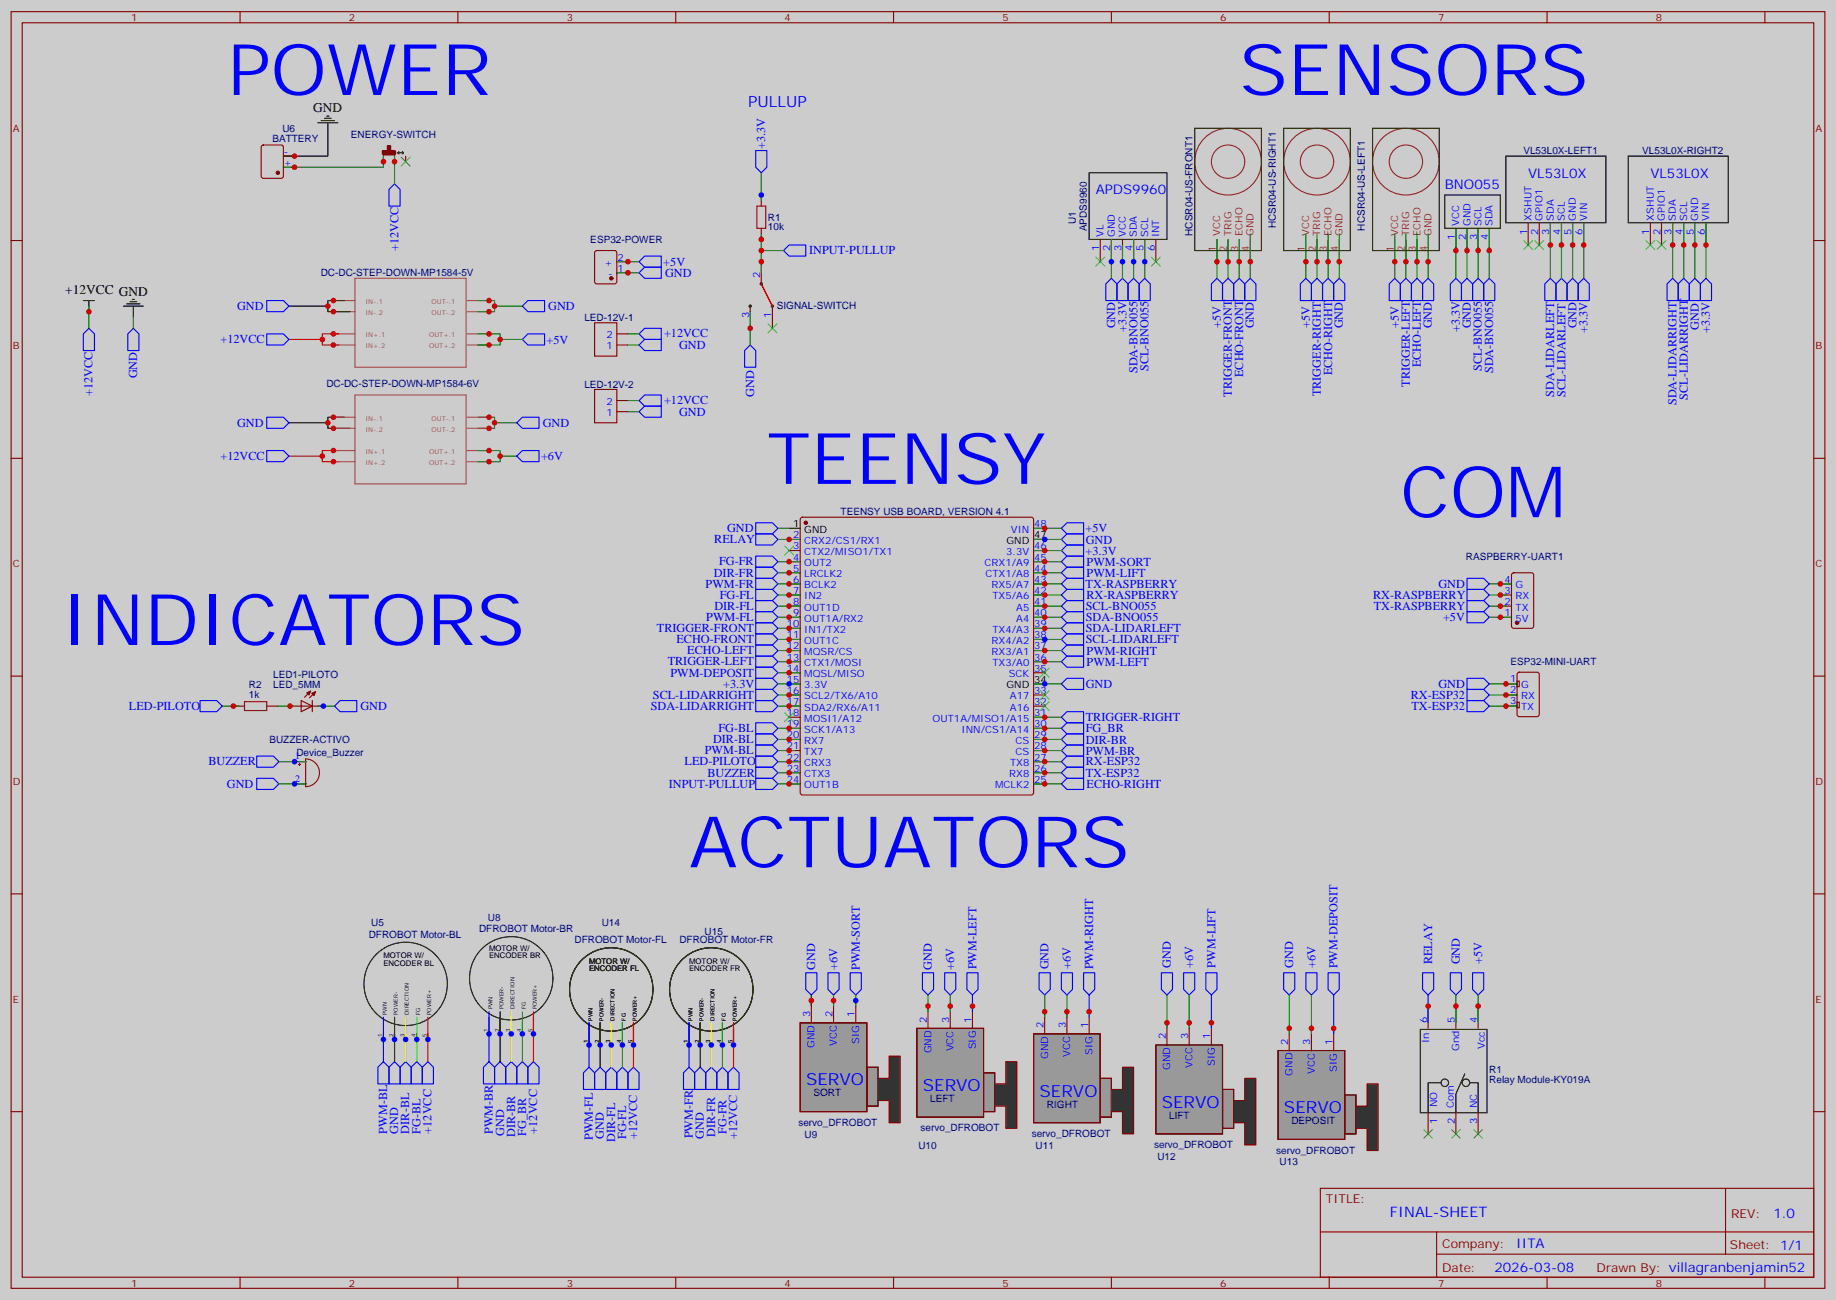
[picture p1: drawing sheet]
<svg xmlns="http://www.w3.org/2000/svg" width="583mm" height="413mm" viewBox="0 0 583 413" stroke-linecap="round" stroke-linejoin="round" font-family="sans-serif">
<defs><g id="words">
<g font-size="22.6" fill="#00f">
<text x="72.3" y="30.2">POWER</text>
<text x="393.3" y="30.2">SENSORS</text>
<text x="243.4" y="153.6">TEENSY</text>
<text x="444.5" y="164.2">COM</text>
<text x="19.4" y="204.8">INDICATORS</text>
<text x="218.7" y="275.3">ACTUATORS</text>
</g>
<g font-size="5.3" fill="#00f">
<text x="255.9" y="344.6">SERVO</text>
<text x="292.9" y="346.4">SERVO</text>
<text x="329.9" y="348.1">SERVO</text>
<text x="368.8" y="351.7">SERVO</text>
<text x="407.6" y="353.4">SERVO</text>
</g>
<text font-size="4.9" fill="#00f" x="237.4" y="34">PULLUP</text>
<text font-size="4.6" fill="#00f" x="441.2" y="386.3">FINAL-SHEET</text>
<g font-size="4.2">
<text x="99.4" y="35.6">GND</text>
<text x="20.7" y="93.3">+12VCC GND</text>
</g>
<g font-size="4.2" fill="#00f">
<text x="485.1" y="56.6">VL53L0X</text>
<text x="523.9" y="56.6">VL53L0X</text>
<text x="347.8" y="61.4">APDS9960</text>
<text x="458.6" y="60.1">BNO055</text>
<text x="562.9" y="386.6">1.0</text>
<text x="481.3" y="396.1">IITA</text>
<text x="474.4" y="403.9">2026-03-08</text>
</g>
<g font-size="3.9" fill="#00f">
<text x="242.9" y="47.4" transform="rotate(-90 242.9 47.4)">+3.3V</text>
<text x="126.5" y="79.8" transform="rotate(-90 126.5 79.8)">+12VCC</text>
<text x="256.8" y="80.7">INPUT-PULLUP</text>
<text x="210.6" y="84.4">+5V</text>
<text x="211.1" y="87.8">GND</text>
<text x="75.3" y="98.4">GND</text>
<text x="174" y="98.4">GND</text>
<text x="210.8" y="107.1">+12VCC</text>
<text x="354" y="104.3" transform="rotate(-90 354 104.3)">GND</text>
<text x="357.6" y="105.5" transform="rotate(-90 357.6 105.5)">+3.3V</text>
<text x="387.5" y="104.1" transform="rotate(-90 387.5 104.1)">+5V</text>
<text x="398" y="104.3" transform="rotate(-90 398 104.3)">GND</text>
<text x="415.7" y="104.1" transform="rotate(-90 415.7 104.1)">+5V</text>
<text x="426.3" y="104.3" transform="rotate(-90 426.3 104.3)">GND</text>
<text x="444" y="104.1" transform="rotate(-90 444 104.1)">+5V</text>
<text x="454.5" y="104.3" transform="rotate(-90 454.5 104.3)">GND</text>
<text x="463.4" y="105.5" transform="rotate(-90 463.4 105.5)">+3.3V</text>
<text x="466.9" y="104.3" transform="rotate(-90 466.9 104.3)">GND</text>
<text x="500.4" y="104.3" transform="rotate(-90 500.4 104.3)">GND</text>
<text x="503.9" y="105.7" transform="rotate(-90 503.9 105.7)">+3.3V</text>
<text x="539.2" y="104.8" transform="rotate(-90 539.2 104.8)">GND</text>
<text x="542.7" y="105.7" transform="rotate(-90 542.7 105.7)">+3.3V</text>
<text x="70" y="109">+12VCC</text>
<text x="173.5" y="109.1">+5V</text>
<text x="215.5" y="110.9">GND</text>
<text x="361" y="118.5" transform="rotate(-90 361 118.5)">SDA-BNO055</text>
<text x="364.6" y="117.9" transform="rotate(-90 364.6 117.9)">SCL-BNO055</text>
<text x="394.7" y="119.7" transform="rotate(-90 394.7 119.7)">ECHO-FRONT</text>
<text x="422.8" y="119.1" transform="rotate(-90 422.8 119.1)">ECHO-RIGHT</text>
<text x="451" y="116.6" transform="rotate(-90 451 116.6)">ECHO-LEFT</text>
<text x="470.4" y="117.9" transform="rotate(-90 470.4 117.9)">SCL-BNO055</text>
<text x="473.9" y="118.5" transform="rotate(-90 473.9 118.5)">SDA-BNO055</text>
<text x="29.4" y="125.6" transform="rotate(-90 29.4 125.6)">+12VCC</text>
<text x="43.5" y="120.2" transform="rotate(-90 43.5 120.2)">GND</text>
<text x="239.4" y="126" transform="rotate(-90 239.4 126)">GND</text>
<text x="419.3" y="125.8" transform="rotate(-90 419.3 125.8)">TRIGGER-RIGHT</text>
<text x="447.5" y="122.8" transform="rotate(-90 447.5 122.8)">TRIGGER-LEFT</text>
<text x="493.4" y="125.9" transform="rotate(-90 493.4 125.9)">SDA-LIDARLEFT</text>
<text x="496.9" y="125.9" transform="rotate(-90 496.9 125.9)">SCL-LIDARLEFT</text>
<text x="210.8" y="128.3">+12VCC</text>
<text x="391" y="126" transform="rotate(-90 391 126)">TRIGGER-FRONT</text>
<text x="532.2" y="128.6" transform="rotate(-90 532.2 128.6)">SDA-LIDARRIGHT</text>
<text x="535.7" y="126.9" transform="rotate(-90 535.7 126.9)">SCL-LIDARRIGHT</text>
<text x="75.3" y="135.5">GND</text>
<text x="172.3" y="135.5">GND</text>
<text x="215.5" y="132.1">GND</text>
<text x="70" y="146.1">+12VCC</text>
<text x="171.7" y="146.1">+6V</text>
<text x="226.7" y="172.4">RELAY</text>
<text x="230.8" y="169">GND</text>
<text x="344.6" y="169.1">+5V</text>
<text x="344.7" y="172.6">GND</text>
<text x="228.3" y="179.5">FG-FR</text>
<text x="344.6" y="176.1">+3.3V</text>
<text x="344.9" y="179.6">PWM-SORT</text>
<text x="226.6" y="183.1">DIR-FR</text>
<text x="344.9" y="183.2">PWM-LIFT</text>
<text x="224" y="186.6">PWM-FR</text>
<text x="228.5" y="190.2">FG-FL</text>
<text x="344.6" y="186.7">TX-RASPBERRY</text>
<text x="344.9" y="190.2">RX-RASPBERRY</text>
<text x="435.9" y="190.1">RX-RASPBERRY</text>
<text x="456.6" y="186.6">GND</text>
<text x="224.2" y="197.2">PWM-FL</text>
<text x="226.8" y="193.7">DIR-FL</text>
<text x="344.7" y="193.8">SCL-BNO055</text>
<text x="344.7" y="197.3">SDA-BNO055</text>
<text x="436.1" y="193.7">TX-RASPBERRY</text>
<text x="458.1" y="197.2">+5V</text>
<text x="208.5" y="200.7">TRIGGER-FRONT</text>
<text x="344.7" y="200.7">SDA-LIDARLEFT</text>
<text x="214.7" y="204.3">ECHO-FRONT</text>
<text x="218.2" y="207.8">ECHO-LEFT</text>
<text x="344.7" y="204.2">SCL-LIDARLEFT</text>
<text x="344.9" y="207.9">PWM-RIGHT</text>
<text x="211.9" y="211.3">TRIGGER-LEFT</text>
<text x="212.8" y="214.8">PWM-DEPOSIT</text>
<text x="344.9" y="211.4">PWM-LEFT</text>
<text x="207.2" y="221.9">SCL-LIDARRIGHT</text>
<text x="229.6" y="218.3">+3.3V</text>
<text x="344.7" y="218.4">GND</text>
<text x="447.8" y="221.9">RX-ESP32</text>
<text x="456.6" y="218.3">GND</text>
<text x="40.9" y="225.4">LED-PILOTO</text>
<text x="114.4" y="225.4">GND</text>
<text x="206.6" y="225.4">SDA-LIDARRIGHT</text>
<text x="448" y="225.5">TX-ESP32</text>
<text x="228" y="232.5">FG-BL</text>
<text x="344.7" y="232.6">FG_BR</text>
<text x="344.7" y="229">TRIGGER-RIGHT</text>
<text x="223.7" y="239.5">PWM-BL</text>
<text x="226.3" y="236">DIR-BL</text>
<text x="344.7" y="239.6">PWM-BR</text>
<text x="344.7" y="236.1">DIR-BR</text>
<text x="66.1" y="243">BUZZER</text>
<text x="217.3" y="243">LED-PILOTO</text>
<text x="344.7" y="243">RX-ESP32</text>
<text x="72" y="250.1">GND</text>
<text x="212.3" y="250.2">INPUT-PULLUP</text>
<text x="224.5" y="246.6">BUZZER</text>
<text x="344.7" y="246.6">TX-ESP32</text>
<text x="344.9" y="250.2">ECHO-RIGHT</text>
<text x="258.8" y="307.9" transform="rotate(-90 258.8 307.9)">GND</text>
<text x="265.8" y="307.9" transform="rotate(-90 265.8 307.9)">+6V</text>
<text x="272.9" y="308" transform="rotate(-90 272.9 308)">PWM-SORT</text>
<text x="295.8" y="308" transform="rotate(-90 295.8 308)">GND</text>
<text x="302.9" y="308" transform="rotate(-90 302.9 308)">+6V</text>
<text x="309.9" y="307.8" transform="rotate(-90 309.9 307.8)">PWM-LEFT</text>
<text x="332.9" y="307.8" transform="rotate(-90 332.9 307.8)">GND</text>
<text x="339.9" y="307.8" transform="rotate(-90 339.9 307.8)">+6V</text>
<text x="347" y="307.8" transform="rotate(-90 347 307.8)">PWM-RIGHT</text>
<text x="371.7" y="307.2" transform="rotate(-90 371.7 307.2)">GND</text>
<text x="378.7" y="307.2" transform="rotate(-90 378.7 307.2)">+6V</text>
<text x="385.8" y="307.2" transform="rotate(-90 385.8 307.2)">PWM-LIFT</text>
<text x="410.5" y="307.2" transform="rotate(-90 410.5 307.2)">GND</text>
<text x="417.5" y="307.2" transform="rotate(-90 417.5 307.2)">+6V</text>
<text x="424.6" y="307.5" transform="rotate(-90 424.6 307.5)">PWM-DEPOSIT</text>
<text x="454.6" y="306.2" transform="rotate(-90 454.6 306.2)">RELAY</text>
<text x="463.4" y="306.2" transform="rotate(-90 463.4 306.2)">GND</text>
<text x="470.4" y="306.2" transform="rotate(-90 470.4 306.2)">+5V</text>
<text x="122.9" y="359.9" transform="rotate(-90 122.9 359.9)">PWM-BL</text>
<text x="126.4" y="359.9" transform="rotate(-90 126.4 359.9)">GND</text>
<text x="129.9" y="359.9" transform="rotate(-90 129.9 359.9)">DIR-BL</text>
<text x="133.5" y="359.9" transform="rotate(-90 133.5 359.9)">FG-BL</text>
<text x="137" y="359.9" transform="rotate(-90 137 359.9)">+12VCC</text>
<text x="170.5" y="359.9" transform="rotate(-90 170.5 359.9)">+12VCC</text>
<text x="156.4" y="360.1" transform="rotate(-90 156.4 360.1)">PWM-BR</text>
<text x="160" y="360.6" transform="rotate(-90 160 360.6)">GND</text>
<text x="163.5" y="361.1" transform="rotate(-90 163.5 361.1)">DIR-BR</text>
<text x="167.1" y="360.6" transform="rotate(-90 167.1 360.6)">FG_BR</text>
<text x="188.2" y="362" transform="rotate(-90 188.2 362)">PWM-FL</text>
<text x="191.7" y="361.7" transform="rotate(-90 191.7 361.7)">GND</text>
<text x="195.3" y="362.5" transform="rotate(-90 195.3 362.5)">DIR-FL</text>
<text x="198.8" y="361.7" transform="rotate(-90 198.8 361.7)">FG-FL</text>
<text x="202.2" y="361.7" transform="rotate(-90 202.2 361.7)">+12VCC</text>
<text x="219.9" y="361.4" transform="rotate(-90 219.9 361.4)">PWM-FR</text>
<text x="223.4" y="361.7" transform="rotate(-90 223.4 361.7)">GND</text>
<text x="227" y="360.9" transform="rotate(-90 227 360.9)">DIR-FR</text>
<text x="230.6" y="360.1" transform="rotate(-90 230.6 360.1)">FG-FR</text>
<text x="234" y="361.7" transform="rotate(-90 234 361.7)">+12VCC</text>
</g>
<g font-size="3.9" fill="#800">
<text x="420.9" y="381.9">TITLE:</text>
<text x="549.5" y="386.6">REV:</text>
<text x="457.8" y="396.1">Company:</text>
<text x="549.1" y="396.7">Sheet: 1/1</text>
<text x="457.8" y="403.8">Date:</text>
<text x="506.8" y="403.8">Drawn By: villagranbenjamin52</text>
</g>
<g font-size="3.2" fill="#800">
<text x="41.6" y="6.7">1</text>
<text x="110.8" y="6.7">2</text>
<text x="179.9" y="6.7">3</text>
<text x="249.1" y="6.7">4</text>
<text x="318.2" y="6.7">5</text>
<text x="387.3" y="6.7">6</text>
<text x="456.5" y="6.7">7</text>
<text x="525.6" y="6.7">8</text>
<text x="4.1" y="41.8">A</text>
<text x="576.3" y="41.8">A</text>
<text x="4.1" y="110.9">B</text>
<text x="576.3" y="110.9">B</text>
<text x="4.1" y="180.1">C</text>
<text x="576.3" y="180.1">C</text>
<text x="4.1" y="249.2">D</text>
<text x="576.3" y="249.2">D</text>
<text x="4.1" y="318.4">E</text>
<text x="576.3" y="318.4">E</text>
<text x="41.6" y="408.5">1</text>
<text x="110.8" y="408.5">2</text>
<text x="179.9" y="408.5">3</text>
<text x="249.1" y="408.5">4</text>
<text x="318.2" y="408.5">5</text>
<text x="387.3" y="408.5">6</text>
<text x="456.5" y="408.5">7</text>
<text x="525.6" y="408.5">8</text>
</g>
<g font-size="3.2" fill="#000080">
<text x="89.6" y="41.9">U6</text>
<text x="86.5" y="45">BATTERY</text>
<text x="111.4" y="43.7">ENERGY-SWITCH</text>
<text x="483.6" y="48.9">VL53L0X-LEFT1</text>
<text x="521.3" y="48.9">VL53L0X-RIGHT2</text>
<text x="243.8" y="70.1">R1</text>
<text x="341.5" y="71.1" transform="rotate(-90 341.5 71.1)">U1</text>
<text x="187.4" y="77.2">ESP32-POWER</text>
<text x="243.8" y="73.1">10k</text>
<text x="345" y="73.4" transform="rotate(-90 345 73.4)">APDS9960</text>
<text x="378.5" y="74.8" transform="rotate(-90 378.5 74.8)">HCSR04-US-FRONT1</text>
<text x="405" y="72.5" transform="rotate(-90 405 72.5)">HCSR04-US-RIGHT1</text>
<text x="433.2" y="73.2" transform="rotate(-90 433.2 73.2)">HCSR04-US-LEFT1</text>
<text x="101.8" y="87.7">DC-DC-STEP-DOWN-MP1584-5V</text>
<text x="185.5" y="101.9">LED-12V-1</text>
<text x="246.6" y="98">SIGNAL-SWITCH</text>
<text x="103.6" y="123">DC-DC-STEP-DOWN-MP1584-6V</text>
<text x="185.5" y="123.1">LED-12V-2</text>
<text x="266.8" y="163.6">TEENSY USB BOARD, VERSION 4.1</text>
<text x="465.3" y="177.9">RASPBERRY-UART1</text>
<text x="86.7" y="215.1">LED1-PILOTO</text>
<text x="479.4" y="211.2">ESP32-MINI-UART</text>
<text x="79" y="221.7">1k</text>
<text x="79" y="218.5">R2</text>
<text x="86.7" y="218.4">LED_5MM</text>
<text x="85.5" y="235.8">BUZZER-ACTIVO</text>
<text x="94.1" y="239.9">Device_Buzzer</text>
<text x="154.9" y="292.4">U8</text>
<text x="117" y="297.7">DFROBOT Motor-BL</text>
<text x="117.8" y="294.2">U5</text>
<text x="152.1" y="295.9">DFROBOT Motor-BR</text>
<text x="182.4" y="299.4">DFROBOT Motor-FL</text>
<text x="191" y="294.2">U14</text>
<text x="215.6" y="299.4">DFROBOT Motor-FR</text>
<text x="223.7" y="296.7">U15</text>
<text x="472.7" y="340.8">R1</text>
<text x="472.7" y="344">Relay Module-KY019A</text>
<text x="258.2" y="348.1">SORT</text>
<text x="295.3" y="349.9">LEFT</text>
<text x="332.3" y="351.7">RIGHT</text>
<text x="253.4" y="357.4">servo_DFROBOT</text>
<text x="292.2" y="359.2">servo_DFROBOT</text>
<text x="371.1" y="355.2">LIFT</text>
<text x="409.9" y="357">DEPOSIT</text>
<text x="255.4" y="361.2">U9</text>
<text x="291.5" y="364.7">U10</text>
<text x="327.5" y="361">servo_DFROBOT</text>
<text x="328.7" y="364.7">U11</text>
<text x="366.3" y="364.5">servo_DFROBOT</text>
<text x="367.4" y="368.2">U12</text>
<text x="405.1" y="366.2">servo_DFROBOT</text>
<text x="406.2" y="370">U13</text>
</g>
<g font-size="3.2" fill="#00f">
<text x="90.1" y="49.2">-</text>
<text x="90.1" y="52.7">+</text>
<text x="463.2" y="71.8" transform="rotate(-90 463.2 71.8)">VCC</text>
<text x="466.7" y="71.8" transform="rotate(-90 466.7 71.8)">GND</text>
<text x="470.3" y="71.8" transform="rotate(-90 470.3 71.8)">SCL</text>
<text x="473.8" y="71.8" transform="rotate(-90 473.8 71.8)">SDA</text>
<text x="486.1" y="70" transform="rotate(-90 486.1 70)">XSHUT</text>
<text x="489.7" y="70" transform="rotate(-90 489.7 70)">GPIO1</text>
<text x="493.2" y="70" transform="rotate(-90 493.2 70)">SDA</text>
<text x="496.7" y="70" transform="rotate(-90 496.7 70)">SCL</text>
<text x="500.2" y="70" transform="rotate(-90 500.2 70)">GND</text>
<text x="503.8" y="70" transform="rotate(-90 503.8 70)">VIN</text>
<text x="524.9" y="70" transform="rotate(-90 524.9 70)">XSHUT</text>
<text x="528.5" y="70" transform="rotate(-90 528.5 70)">GPIO1</text>
<text x="532" y="70" transform="rotate(-90 532 70)">SDA</text>
<text x="535.5" y="70" transform="rotate(-90 535.5 70)">SCL</text>
<text x="539" y="70" transform="rotate(-90 539 70)">GND</text>
<text x="542.6" y="70" transform="rotate(-90 542.6 70)">VIN</text>
<text x="350.3" y="75.3" transform="rotate(-90 350.3 75.3)">VL</text>
<text x="353.8" y="75.3" transform="rotate(-90 353.8 75.3)">GND</text>
<text x="357.4" y="75.3" transform="rotate(-90 357.4 75.3)">VCC</text>
<text x="360.9" y="75.3" transform="rotate(-90 360.9 75.3)">SDA</text>
<text x="364.4" y="75.3" transform="rotate(-90 364.4 75.3)">SCL</text>
<text x="367.9" y="75.3" transform="rotate(-90 367.9 75.3)">INT</text>
<text x="461.8" y="76.3" transform="rotate(-90 461.8 76.3)">1</text>
<text x="465.3" y="76.3" transform="rotate(-90 465.3 76.3)">2</text>
<text x="468.8" y="76.3" transform="rotate(-90 468.8 76.3)">3</text>
<text x="472.4" y="76.3" transform="rotate(-90 472.4 76.3)">4</text>
<text x="484.7" y="74.5" transform="rotate(-90 484.7 74.5)">1</text>
<text x="488.2" y="74.5" transform="rotate(-90 488.2 74.5)">2</text>
<text x="491.8" y="74.5" transform="rotate(-90 491.8 74.5)">3</text>
<text x="495.3" y="74.5" transform="rotate(-90 495.3 74.5)">4</text>
<text x="498.8" y="74.5" transform="rotate(-90 498.8 74.5)">5</text>
<text x="502.4" y="74.5" transform="rotate(-90 502.4 74.5)">6</text>
<text x="523.5" y="74.5" transform="rotate(-90 523.5 74.5)">1</text>
<text x="527" y="74.5" transform="rotate(-90 527 74.5)">2</text>
<text x="530.6" y="74.5" transform="rotate(-90 530.6 74.5)">3</text>
<text x="534.1" y="74.5" transform="rotate(-90 534.1 74.5)">4</text>
<text x="537.6" y="74.5" transform="rotate(-90 537.6 74.5)">5</text>
<text x="541.2" y="74.5" transform="rotate(-90 541.2 74.5)">6</text>
<text x="196" y="82.7">2</text>
<text x="348.9" y="79.8" transform="rotate(-90 348.9 79.8)">1</text>
<text x="352.4" y="79.8" transform="rotate(-90 352.4 79.8)">2</text>
<text x="356" y="79.8" transform="rotate(-90 356 79.8)">3</text>
<text x="359.5" y="79.8" transform="rotate(-90 359.5 79.8)">4</text>
<text x="363" y="79.8" transform="rotate(-90 363 79.8)">5</text>
<text x="366.5" y="79.8" transform="rotate(-90 366.5 79.8)">6</text>
<text x="191.9" y="84.5">+</text>
<text x="193" y="88">-</text>
<text x="196" y="86.3">1</text>
<text x="241.3" y="88.4" transform="rotate(-90 241.3 88.4)">2</text>
<text x="237.8" y="101" transform="rotate(-90 237.8 101)">3</text>
<text x="244.8" y="101" transform="rotate(-90 244.8 101)">1</text>
<text x="192.5" y="107.5">2</text>
<text x="192.5" y="110.9">1</text>
<text x="192.5" y="128.6">2</text>
<text x="192.5" y="132.1">1</text>
<text x="328.3" y="167.4">48</text>
<text x="251.8" y="170.9">2</text>
<text x="255.3" y="172.7">CRX2/CS1/RX1</text>
<text x="320.9" y="169.2">VIN</text>
<text x="251.8" y="174.4">3</text>
<text x="251.8" y="178">4</text>
<text x="255.3" y="176.2">CTX2/MISO1/TX1</text>
<text x="255.3" y="179.7">OUT2</text>
<text x="312.5" y="179.7">CRX1/A9</text>
<text x="319.4" y="176.2">3.3V</text>
<text x="328.3" y="178">45</text>
<text x="328.3" y="174.4">46</text>
<text x="251.8" y="181.5">5</text>
<text x="251.8" y="185">6</text>
<text x="255.3" y="183.3">LRCLK2</text>
<text x="312.8" y="183.3">CTX1/A8</text>
<text x="328.3" y="185">43</text>
<text x="328.3" y="181.5">44</text>
<text x="477.6" y="185">4</text>
<text x="251.8" y="188.6">7</text>
<text x="255.3" y="186.8">BCLK2</text>
<text x="255.3" y="190.3">IN2</text>
<text x="314.8" y="186.8">RX5/A7</text>
<text x="315" y="190.3">TX5/A6</text>
<text x="328.3" y="188.6">42</text>
<text x="477.6" y="188.6">3</text>
<text x="481.1" y="190.3">RX</text>
<text x="481.1" y="186.8">G</text>
<text x="251.8" y="192.1">8</text>
<text x="251.8" y="195.6">9</text>
<text x="255.3" y="193.9">OUT1D</text>
<text x="255.3" y="197.4">OUT1A/RX2</text>
<text x="322.6" y="197.4">A4</text>
<text x="322.6" y="193.9">A5</text>
<text x="328.3" y="195.6">40</text>
<text x="328.3" y="192.1">41</text>
<text x="477.6" y="195.6">1</text>
<text x="477.6" y="192.1">2</text>
<text x="481.1" y="197.4">5V</text>
<text x="481.1" y="193.9">TX</text>
<text x="249.8" y="199.1">10</text>
<text x="249.8" y="202.7">11</text>
<text x="255.3" y="200.9">IN1/TX2</text>
<text x="315" y="200.9">TX4/A3</text>
<text x="328.3" y="202.7">38</text>
<text x="328.3" y="199.1">39</text>
<text x="249.8" y="206.2">12</text>
<text x="249.8" y="209.7">13</text>
<text x="255.3" y="204.4">OUT1C</text>
<text x="255.3" y="208">MQSR/CS</text>
<text x="314.8" y="208">RX3/A1</text>
<text x="314.8" y="204.4">RX4/A2</text>
<text x="328.3" y="209.7">36</text>
<text x="328.3" y="206.2">37</text>
<text x="249.8" y="213.3">14</text>
<text x="255.3" y="211.5">CTX1/MOSI</text>
<text x="255.3" y="215">MQSL/MISO</text>
<text x="315" y="211.5">TX3/A0</text>
<text x="320.2" y="215">SCK</text>
<text x="328.3" y="213.3">35</text>
<text x="249.8" y="216.8">15</text>
<text x="249.8" y="220.3">16</text>
<text x="255.3" y="218.5">3.3V</text>
<text x="328.3" y="220.3">33</text>
<text x="479.4" y="220.1">2</text>
<text x="479.4" y="216.6">1</text>
<text x="482.8" y="221.9">RX</text>
<text x="482.8" y="218.4">G</text>
<text x="249.8" y="223.8">17</text>
<text x="249.8" y="227.4">18</text>
<text x="255.3" y="222.1">SCL2/TX6/A10</text>
<text x="255.3" y="225.6">SDA2/RX6/A11</text>
<text x="320.6" y="225.6">A16</text>
<text x="320.6" y="222.1">A17</text>
<text x="328.3" y="227.4">31</text>
<text x="328.3" y="223.8">32</text>
<text x="479.4" y="223.7">3</text>
<text x="482.8" y="225.4">TX</text>
<text x="249.8" y="230.9">19</text>
<text x="255.3" y="229.1">MOSI1/A12</text>
<text x="255.3" y="232.7">SCK1/A13</text>
<text x="296" y="229.1">OUT1A/MISO1/A15</text>
<text x="305.2" y="232.7">INN/CS1/A14</text>
<text x="328.3" y="230.9">30</text>
<text x="249.8" y="234.4">20</text>
<text x="249.8" y="237.9">21</text>
<text x="255.3" y="236.2">RX7</text>
<text x="255.3" y="239.7">TX7</text>
<text x="322.4" y="239.7">CS</text>
<text x="322.4" y="236.2">CS</text>
<text x="328.3" y="237.9">28</text>
<text x="328.3" y="234.4">29</text>
<text x="93.7" y="241.1">1</text>
<text x="249.8" y="241.5">22</text>
<text x="249.8" y="245">23</text>
<text x="255.3" y="243.2">CRX3</text>
<text x="320.6" y="243.2">TX8</text>
<text x="328.3" y="245">26</text>
<text x="328.3" y="241.5">27</text>
<text x="93.7" y="248.2">2</text>
<text x="249.8" y="248.5">24</text>
<text x="255.3" y="246.8">CTX3</text>
<text x="255.3" y="250.3">OUT1B</text>
<text x="315.9" y="250.3">MCLK2</text>
<text x="320.4" y="246.8">RX8</text>
<text x="328.3" y="248.5">25</text>
<text x="257.2" y="323" transform="rotate(-90 257.2 323)">3</text>
<text x="264.2" y="323" transform="rotate(-90 264.2 323)">2</text>
<text x="271.3" y="323" transform="rotate(-90 271.3 323)">1</text>
<text x="294.2" y="324.7" transform="rotate(-90 294.2 324.7)">2</text>
<text x="301.3" y="324.7" transform="rotate(-90 301.3 324.7)">3</text>
<text x="308.3" y="324.7" transform="rotate(-90 308.3 324.7)">1</text>
<text x="331.3" y="326.5" transform="rotate(-90 331.3 326.5)">2</text>
<text x="338.3" y="326.5" transform="rotate(-90 338.3 326.5)">3</text>
<text x="345.4" y="326.5" transform="rotate(-90 345.4 326.5)">1</text>
<text x="453" y="324.7" transform="rotate(-90 453 324.7)">6</text>
<text x="461.8" y="324.7" transform="rotate(-90 461.8 324.7)">5</text>
<text x="468.8" y="324.7" transform="rotate(-90 468.8 324.7)">4</text>
<text x="258.6" y="332.7" transform="rotate(-90 258.6 332.7)">GND</text>
<text x="265.6" y="332" transform="rotate(-90 265.6 332)">VCC</text>
<text x="272.7" y="331.4" transform="rotate(-90 272.7 331.4)">SIG</text>
<text x="295.6" y="334.5" transform="rotate(-90 295.6 334.5)">GND</text>
<text x="302.7" y="333.8" transform="rotate(-90 302.7 333.8)">VCC</text>
<text x="309.7" y="333.2" transform="rotate(-90 309.7 333.2)">SIG</text>
<text x="339.7" y="335.6" transform="rotate(-90 339.7 335.6)">VCC</text>
<text x="346.8" y="334.9" transform="rotate(-90 346.8 334.9)">SIG</text>
<text x="370.1" y="330" transform="rotate(-90 370.1 330)">2</text>
<text x="377.1" y="330" transform="rotate(-90 377.1 330)">3</text>
<text x="384.2" y="330" transform="rotate(-90 384.2 330)">1</text>
<text x="408.9" y="331.8" transform="rotate(-90 408.9 331.8)">2</text>
<text x="415.9" y="331.8" transform="rotate(-90 415.9 331.8)">3</text>
<text x="423" y="331.8" transform="rotate(-90 423 331.8)">1</text>
<text x="453.7" y="331.2" transform="rotate(-90 453.7 331.2)">In</text>
<text x="463.2" y="333.6" transform="rotate(-90 463.2 333.6)">Gnd</text>
<text x="471.3" y="333" transform="rotate(-90 471.3 333)">Vcc</text>
<text x="332.7" y="336.2" transform="rotate(-90 332.7 336.2)">GND</text>
<text x="371.5" y="339.8" transform="rotate(-90 371.5 339.8)">GND</text>
<text x="378.5" y="339.1" transform="rotate(-90 378.5 339.1)">VCC</text>
<text x="385.6" y="338.5" transform="rotate(-90 385.6 338.5)">SIG</text>
<text x="410.3" y="341.5" transform="rotate(-90 410.3 341.5)">GND</text>
<text x="417.3" y="340.9" transform="rotate(-90 417.3 340.9)">VCC</text>
<text x="424.4" y="340.2" transform="rotate(-90 424.4 340.2)">SIG</text>
<text x="456.1" y="351.5" transform="rotate(-90 456.1 351.5)">NO</text>
<text x="461.4" y="351.9" transform="rotate(-90 461.4 351.9)">Com</text>
<text x="468.8" y="351.9" transform="rotate(-90 468.8 351.9)">NC</text>
<text x="456.1" y="356.7" transform="rotate(-90 456.1 356.7)">1</text>
<text x="461.8" y="356.7" transform="rotate(-90 461.8 356.7)">2</text>
<text x="468.8" y="356.7" transform="rotate(-90 468.8 356.7)">3</text>
</g>
<g font-size="3.2" fill="#8d2323">
<text x="387.3" y="75" transform="rotate(-90 387.3 75)">VCC</text>
<text x="390.9" y="75" transform="rotate(-90 390.9 75)">TRIG</text>
<text x="394.4" y="75" transform="rotate(-90 394.4 75)">ECHO</text>
<text x="397.9" y="75" transform="rotate(-90 397.9 75)">GND</text>
<text x="415.6" y="75" transform="rotate(-90 415.6 75)">VCC</text>
<text x="419.1" y="75" transform="rotate(-90 419.1 75)">TRIG</text>
<text x="422.6" y="75" transform="rotate(-90 422.6 75)">ECHO</text>
<text x="426.2" y="75" transform="rotate(-90 426.2 75)">GND</text>
<text x="443.8" y="75" transform="rotate(-90 443.8 75)">VCC</text>
<text x="447.3" y="75" transform="rotate(-90 447.3 75)">TRIG</text>
<text x="450.8" y="75" transform="rotate(-90 450.8 75)">ECHO</text>
<text x="454.4" y="75" transform="rotate(-90 454.4 75)">GND</text>
<text x="385.9" y="80.2" transform="rotate(-90 385.9 80.2)">1</text>
<text x="389.5" y="80.2" transform="rotate(-90 389.5 80.2)">2</text>
<text x="393" y="80.2" transform="rotate(-90 393 80.2)">3</text>
<text x="396.5" y="80.2" transform="rotate(-90 396.5 80.2)">4</text>
<text x="414.2" y="80.2" transform="rotate(-90 414.2 80.2)">1</text>
<text x="417.7" y="80.2" transform="rotate(-90 417.7 80.2)">2</text>
<text x="421.2" y="80.2" transform="rotate(-90 421.2 80.2)">3</text>
<text x="424.7" y="80.2" transform="rotate(-90 424.7 80.2)">4</text>
<text x="442.4" y="80.2" transform="rotate(-90 442.4 80.2)">1</text>
<text x="445.9" y="80.2" transform="rotate(-90 445.9 80.2)">2</text>
<text x="449.4" y="80.2" transform="rotate(-90 449.4 80.2)">3</text>
<text x="453" y="80.2" transform="rotate(-90 453 80.2)">4</text>
</g>
<g font-size="3.2">
<text x="251.8" y="167.4">1</text>
<text x="255.3" y="169.2">GND</text>
<text x="319.5" y="172.7">GND</text>
<text x="328.3" y="170.9">47</text>
<text x="319.5" y="218.5">GND</text>
<text x="328.3" y="216.8">34</text>
</g>
<g font-size="2.5">
<text x="121.7" y="304.2">MOTOR W/</text>
<text x="155.2" y="301.8">MOTOR W/</text>
<text x="155.2" y="304.3">ENCODER BR</text>
<text x="187" y="305.9">MOTOR W/</text>
<text x="218.7" y="305.9">MOTOR W/</text>
<text x="121.7" y="306.6">ENCODER BL</text>
<text x="187" y="308.4">ENCODER FL</text>
<text x="218.7" y="308.4">ENCODER FR</text>
</g>
<g font-size="2.1" fill="#a54b4b">
<text x="116" y="96.5">IN-.1</text>
<text x="116" y="100">IN-.2</text>
<text x="137" y="96.5">OUT-.1</text>
<text x="137" y="100">OUT-.2</text>
<text x="116" y="107.1">IN+.1</text>
<text x="136.2" y="107.1">OUT+.1</text>
<text x="116" y="110.6">IN+.2</text>
<text x="136.2" y="110.6">OUT+.2</text>
<text x="116" y="133.5">IN-.1</text>
<text x="116" y="137">IN-.2</text>
<text x="137" y="133.5">OUT-.1</text>
<text x="137" y="137">OUT-.2</text>
<text x="116" y="147.6">IN+.2</text>
<text x="116" y="144.1">IN+.1</text>
<text x="136.2" y="147.6">OUT+.2</text>
<text x="136.2" y="144.1">OUT+.1</text>
</g>
<g font-size="1.8">
<text x="122.8" y="322.3" transform="rotate(-90 122.8 322.3)">PWN</text>
<text x="126.3" y="322.3" transform="rotate(-90 126.3 322.3)">POWER-</text>
<text x="129.8" y="322.3" transform="rotate(-90 129.8 322.3)">DIRECTION</text>
<text x="133.3" y="322.3" transform="rotate(-90 133.3 322.3)">FG</text>
<text x="136.9" y="322.3" transform="rotate(-90 136.9 322.3)">POWER+</text>
<text x="156.3" y="320.5" transform="rotate(-90 156.3 320.5)">PWN</text>
<text x="159.8" y="320.5" transform="rotate(-90 159.8 320.5)">POWER-</text>
<text x="163.3" y="320.5" transform="rotate(-90 163.3 320.5)">DIRECTION</text>
<text x="166.9" y="320.5" transform="rotate(-90 166.9 320.5)">FG</text>
<text x="170.4" y="320.5" transform="rotate(-90 170.4 320.5)">POWER+</text>
<text x="121.4" y="329.4" transform="rotate(-90 121.4 329.4)">1</text>
<text x="124.9" y="329.4" transform="rotate(-90 124.9 329.4)">2</text>
<text x="128.4" y="329.4" transform="rotate(-90 128.4 329.4)">3</text>
<text x="131.9" y="329.4" transform="rotate(-90 131.9 329.4)">4</text>
<text x="135.5" y="329.4" transform="rotate(-90 135.5 329.4)">5</text>
<text x="154.9" y="327.6" transform="rotate(-90 154.9 327.6)">1</text>
<text x="158.4" y="327.6" transform="rotate(-90 158.4 327.6)">2</text>
<text x="161.9" y="327.6" transform="rotate(-90 161.9 327.6)">3</text>
<text x="165.5" y="327.6" transform="rotate(-90 165.5 327.6)">4</text>
<text x="169" y="327.6" transform="rotate(-90 169 327.6)">5</text>
<text x="188" y="324" transform="rotate(-90 188 324)">PWN</text>
<text x="191.6" y="324" transform="rotate(-90 191.6 324)">POWER-</text>
<text x="195.1" y="324" transform="rotate(-90 195.1 324)">DIRECTION</text>
<text x="198.6" y="324" transform="rotate(-90 198.6 324)">FG</text>
<text x="202.1" y="324" transform="rotate(-90 202.1 324)">POWER+</text>
<text x="219.8" y="324" transform="rotate(-90 219.8 324)">PWN</text>
<text x="223.3" y="324" transform="rotate(-90 223.3 324)">POWER-</text>
<text x="226.8" y="324" transform="rotate(-90 226.8 324)">DIRECTION</text>
<text x="230.4" y="324" transform="rotate(-90 230.4 324)">FG</text>
<text x="233.9" y="324" transform="rotate(-90 233.9 324)">POWER+</text>
<text x="186.6" y="331.1" transform="rotate(-90 186.6 331.1)">1</text>
<text x="190.1" y="331.1" transform="rotate(-90 190.1 331.1)">2</text>
<text x="193.7" y="331.1" transform="rotate(-90 193.7 331.1)">3</text>
<text x="197.2" y="331.1" transform="rotate(-90 197.2 331.1)">4</text>
<text x="200.7" y="331.1" transform="rotate(-90 200.7 331.1)">5</text>
<text x="218.4" y="331.1" transform="rotate(-90 218.4 331.1)">1</text>
<text x="221.9" y="331.1" transform="rotate(-90 221.9 331.1)">2</text>
<text x="225.4" y="331.1" transform="rotate(-90 225.4 331.1)">3</text>
<text x="229" y="331.1" transform="rotate(-90 229 331.1)">4</text>
<text x="232.5" y="331.1" transform="rotate(-90 232.5 331.1)">5</text>
</g>
</g></defs>
<path d="M0 0h582.8v412.7h-582.8z" fill="#ccc"/>
<g fill="none" stroke="#870000" stroke-width=".35">
<path d="M83.1 46.2l.5-.2h5.7l.6 .5 .1 9.4-.5 .7h-5.9l-.6-.4-.1-9.5zM90 49.6h3.5M90 53.1h3.5M121.7 49.6v1.7M125.2 49.6v1.7M128.8 49.6v1.7M188.7 102.5h7.1v10.6h-7.1zM195.8 109.5h3.5M195.8 106h3.5M188.7 123.6h7.1v10.6h-7.1zM195.8 130.7h3.5M195.8 127.2h3.5"/>
<path d="M250.5 171.3h3.5M250.5 174.8h3.5M250.5 178.3h3.5M254.2 164.4l.5-.2h72.7l.5 .2 .2 .5v86.8l-.3 .5-.4 .2h-72.7l-.5-.2-.2-.5v-86.8zM328.1 174.8h3.5M328.1 178.3h3.5M328.1 167.7h3.5M250.5 181.9h3.5M250.5 185.4h3.5M250.5 188.9h3.5M250.5 192.4h3.5M250.5 196h3.5"/>
<path d="M250.5 199.5h3.5M328.1 181.9h3.5M328.1 185.4h3.5M328.1 188.9h3.5M328.1 192.4h3.5M328.1 196h3.5M328.1 199.5h3.5M250.5 203h3.5M250.5 206.6h3.5M250.5 210.1h3.5M250.5 213.6h3.5M250.5 217.1h3.5"/>
<path d="M328.1 203h3.5M328.1 206.6h3.5M328.1 210.1h3.5M328.1 213.6h3.5M250.5 220.7h3.5M250.5 224.2h3.5M250.5 227.7h3.5M250.5 231.2h3.5M250.5 234.8h3.5M250.5 238.3h3.5M328.1 220.7h3.5M328.1 224.2h3.5"/>
<path d="M328.1 227.7h3.5M328.1 231.2h3.5M328.1 234.8h3.5M328.1 238.3h3.5M250.5 241.8h3.5M250.5 245.4h3.5M250.5 248.9h3.5M328.1 241.8h3.5M328.1 245.4h3.5M328.1 248.9h3.5"/>
</g>
<g fill="#870000" stroke="#870000" stroke-width=".35">
<circle cx="88.2" cy="54.9" r=".53"/>
<circle cx="255.8" cy="166" r=".53"/>
</g>
<g fill="none" stroke="#000" stroke-width=".35">
<path d="M100.9 39h6.3M102 38.3h4.2M103 37.6h2.1M103.7 36.9h.7M104.1 39v10.6h-14.1M126.3 48.5l.3 .4M126.3 48.5h1.8M126.6 48.2l-.3 .3M127.7 48.2l.4 .3M128.1 48.5l-.4 .4M26.5 95.4h3.5M28.2 95.4v3.6"/>
<path d="M39.2 97.2h6.3M40.2 96.5h4.2M41.3 95.8h2.1M42 95.1h.7M42.3 97.2v3.5M91.7 97.2h12.4M109.4 95.4h-5.3v3.6h7M91.7 134.2h12.4M109.4 132.5h-5.3v3.5h7M250.5 167.7h3.5M328.1 171.3h3.5M328.1 217.1h3.5"/>
<path d="M125.2 328.3v8.8M158.7 323v14.1M190.5 324.7v14.1M222.2 324.7v14.1"/>
<circle cx="194" cy="314.1" r="13.2"/>
<circle cx="225.8" cy="314.1" r="13.2"/>
</g>
<g fill="none" stroke="#a64a4a" stroke-width=".35">
<path d="M105.8 95.4h7M105.8 99h7M112.7 88.4h35.2v28.2h-35.2zM148.3 95.4h6.9M148.3 99h6.9M105.8 109.5h7M105.8 106h7M148.3 109.5h6.9M148.3 106h6.9M105.8 132.5h7M105.8 136h7M112.7 125.4h35.2v28.2h-35.2z"/>
<path d="M148.3 132.5h6.9M148.3 136h6.9M105.8 146.6h7M105.8 143.1h7M148.3 146.6h6.9M148.3 143.1h6.9"/>
</g>
<g fill="none" stroke="#008700" stroke-width=".35">
<path d="M121.7 49.6v3.5h-31.7M125.2 49.6v8.8M28.2 97.2v7M151.7 95.4h5.3v3.6h-5.3M157 97.2h8.8M42.3 100.7v3.5M151.7 106h7v3.5h-7M158.7 107.8h7.1M199.3 109.5h3.5M199.3 106h3.5M151.7 132.5h5.3v3.5h-5.3M157 134.2h7"/>
<path d="M199.3 130.7h3.5M199.3 127.2h3.5M151.7 143.1h7v3.5h-7M158.7 144.8h5.3M246.9 167.7h3.6M246.9 178.3h7.1M328.1 167.7h8.8M246.9 188.9h7.1M246.9 192.4h7.1M246.9 196h7.1M246.9 181.9h7.1M246.9 185.4h7.1"/>
<path d="M246.9 238.3h5.3M246.9 234.8h7.1M246.9 231.2h7.1M328.1 238.3h8.8M328.1 234.8h8.8M328.1 231.2h8.8M246.9 248.9h7.1"/>
</g>
<path d="M91.7 107.8h10.6M107.6 106h-5.3v3.5h5.3M91.7 144.8h10.6M107.6 143.1h-5.3v3.5h5.3M135.8 328.3v8.8M169.3 323v14.1M201.1 324.7v14.1M232.8 324.7v14.1" fill="none" stroke="#f00" stroke-width=".35"/>
<path d="M121.7 48.2h3.5v.7h-3.5z" fill="none" stroke="#870000" stroke-width="1.1"/>
<path d="M123.1 46.4h.7v1.8h-.7z" fill="none" stroke="#870000" stroke-width=".71"/>
<path d="M127.4 49.9l2.8 2.8M130.2 49.9l-2.8 2.8" fill="none" stroke="#3c3" stroke-width=".35"/>
<g fill="none" stroke="#00f" stroke-width=".35">
<path d="M125.2 58.4l1.8 1.7v5.3h-3.5v-5.3zM84.7 95.4h5.3l1.7 1.8-1.7 1.8h-5.3zM165.8 97.2l1.8-1.8h5.3v3.6h-5.3zM28.2 104.2l1.8 1.8v5.3h-3.5v-5.3zM42.3 104.2l1.8 1.8v5.3h-3.5v-5.3zM84.7 106h5.3l1.7 1.8-1.7 1.7h-5.3zM165.8 107.8l1.8-1.8h5.3v3.5h-5.3zM202.8 106l1.8-1.8h5.3v3.6h-5.3zM202.8 109.5l1.8-1.7h5.3v3.5h-5.3zM84.7 132.5h5.3l1.7 1.7-1.7 1.8h-5.3zM165.8 132.5h5.3v3.5h-5.3l-1.8-1.8zM202.8 130.7l1.8-1.8h5.3v3.6h-5.3z"/>
<path d="M204.6 125.4h5.3v3.5h-5.3l-1.8-1.7zM84.7 143.1h5.3l1.7 1.7-1.7 1.8h-5.3zM164 144.8l1.8-1.7h5.3v3.5h-5.3zM239.9 166h5.3l1.7 1.7-1.7 1.8h-5.3zM239.9 176.6h5.3l1.7 1.7-1.7 1.8h-5.3zM338.7 166h5.3v3.5h-5.3l-1.8-1.8zM239.9 187.1h5.3l1.7 1.8-1.7 1.8h-5.3zM239.9 190.7h5.3l1.7 1.7-1.7 1.8h-5.3zM239.9 194.2h5.3l1.7 1.8-1.7 1.7h-5.3zM239.9 183.6h5.3l1.7 1.8-1.7 1.7h-5.3zM239.9 180.1h5.3l1.7 1.8-1.7 1.7h-5.3zM239.9 236.5h5.3l1.7 1.8-1.7 1.8h-5.3z"/>
<path d="M239.9 233h5.3l1.7 1.8-1.7 1.7h-5.3zM239.9 229.5h5.3l1.7 1.7-1.7 1.8h-5.3zM336.9 238.3l1.8-1.8h5.3v3.6h-5.3zM336.9 234.8l1.8-1.8h5.3v3.5h-5.3zM336.9 231.2l1.8-1.7h5.3v3.5h-5.3zM239.9 247.1h5.3l1.7 1.8-1.7 1.7h-5.3zM119.9 338.8l1.8-1.7 1.8 1.7v5.3h-3.6zM121.7 328.3v8.8M125.2 337.1l1.8 1.7v5.3h-3.5v-5.3zM127 338.8l1.8-1.7 1.7 1.7v5.3h-3.5zM132.3 337.1l1.8 1.7v5.3h-3.6v-5.3zM134.1 338.8l1.7-1.7 1.8 1.7v5.3h-3.5z"/>
<path d="M155.2 337.1l1.8 1.7v5.3h-3.5v-5.3zM155.2 323v14.1M157 338.8l1.7-1.7 1.8 1.7v5.3h-3.5zM160.5 338.8l1.8-1.7 1.7 1.7v5.3h-3.5zM165.8 337.1l1.8 1.7v5.3h-3.6v-5.3zM167.6 338.8l1.7-1.7 1.8 1.7v5.3h-3.5zM187 338.8l1.7 1.8v5.3h-3.5v-5.3zM187 324.7v14.1M190.5 338.8l1.8 1.8v5.3h-3.6v-5.3zM197.6 338.8l1.7 1.8v5.3h-3.5v-5.3zM201.1 338.8l1.7 1.8v5.3h-3.5v-5.3zM218.7 338.8l1.8 1.8v5.3h-3.5v-5.3z"/>
<path d="M218.7 324.7v14.1M222.2 338.8l1.8 1.8v5.3h-3.5v-5.3zM229.3 338.8l1.8 1.8v5.3h-3.6v-5.3zM232.8 338.8l1.8 1.8v5.3h-3.5v-5.3zM192.3 340.6l1.7-1.8 1.8 1.8v5.3h-3.5zM224 340.6l1.8-1.8 1.7 1.8v5.3h-3.5z"/>
</g>
<path d="M128.8 328.3v8.8M162.3 323v14.1M194 324.7v14.1M225.8 324.7v14.1" fill="none" stroke="#ff0" stroke-width=".35"/>
<path d="M132.3 328.3v8.8M165.8 324.7v12.4M197.6 324.7v14.1M229.3 324.7v14.1" fill="none" stroke="#0f0" stroke-width=".35"/>
<g fill="#999" stroke="#000" stroke-width=".35">
<path d="M275.2 338.8h3.5v12.4h-3.5z"/>
<path d="M254 324.7h21.2v28.3h-21.2z"/>
</g>
<path d="M257.5 317.7v7M264.6 317.7v7M271.6 317.7v7M254 324.7h21.2v28.3h-21.2zM275.2 338.8h3.5v12.4h-3.5z" fill="none" stroke="#870000" stroke-width=".35"/>
<path d="M282.2 335.3h3.6v21.2h-3.6v-7.1h-3.5v-7h3.5z" fill="#333" stroke="#870000" stroke-width=".35"/>
<path d="M336.9 178.3l1.8-1.7h5.3v3.5h-5.3zM255.8 308.9h3.5v5.2l-1.8 1.8-1.7-1.8zM262.8 308.9h3.5v5.2l-1.7 1.8-1.8-1.8zM269.9 308.9h3.5v5.2l-1.8 1.8-1.7-1.8z" fill="none" stroke="#00f" stroke-width=".35"/>
<path d="M257.5 315.9v3.5" fill="none" stroke="#000" stroke-width=".35"/>
<path d="M328.1 178.3h8.8M264.6 315.9v3.5M271.6 315.9v3.5" fill="none" stroke="#008700" stroke-width=".35"/>
<g fill="#999" stroke="#000" stroke-width=".35">
<path d="M312.2 340.6h3.5v12.4h-3.5z"/>
<path d="M291 326.5h21.2v28.2h-21.2z"/>
</g>
<path d="M294.6 319.4v7.1M301.6 319.4v7.1M308.7 319.4v7.1M291 326.5h21.2v28.2h-21.2zM312.2 340.6h3.5v12.4h-3.5z" fill="none" stroke="#870000" stroke-width=".35"/>
<path d="M319.3 337.1h3.5v21.1h-3.5v-7h-3.6v-7.1h3.6z" fill="#333" stroke="#870000" stroke-width=".35"/>
<g fill="#999" stroke="#000" stroke-width=".35">
<path d="M349.2 342.4h3.6v12.3h-3.6z"/>
<path d="M328.1 328.3h21.1v28.2h-21.1z"/>
</g>
<path d="M328.1 328.3h21.1v28.2h-21.1zM331.6 321.2v7.1M338.7 321.2v7.1M345.7 321.2v7.1M349.2 342.4h3.6v12.3h-3.6z" fill="none" stroke="#870000" stroke-width=".35"/>
<path d="M356.3 338.8h3.5v21.2h-3.5v-7h-3.5v-7.1h3.5z" fill="#333" stroke="#870000" stroke-width=".35"/>
<g fill="#999" stroke="#000" stroke-width=".35">
<path d="M388.1 345.9h3.5v12.3h-3.5z"/>
<path d="M366.9 331.8h21.2v28.2h-21.2z"/>
</g>
<path d="M366.9 331.8h21.2v28.2h-21.2zM370.4 324.7v7.1M377.5 324.7v7.1M384.5 324.7v7.1M388.1 345.9h3.5v12.3h-3.5z" fill="none" stroke="#870000" stroke-width=".35"/>
<path d="M395.1 342.4h3.5v21.1h-3.5v-7h-3.5v-7.1h3.5z" fill="#333" stroke="#870000" stroke-width=".35"/>
<g fill="#999" stroke="#000" stroke-width=".35">
<path d="M426.9 347.7h3.5v12.3h-3.5z"/>
<path d="M405.7 333.6h21.2v28.2h-21.2z"/>
</g>
<path d="M405.7 333.6h21.2v28.2h-21.2zM409.2 326.5v7.1M416.3 326.5v7.1M423.3 326.5v7.1M426.9 347.7h3.5v12.3h-3.5z" fill="none" stroke="#870000" stroke-width=".35"/>
<path d="M433.9 344.1h3.5v21.2h-3.5v-7.1h-3.5v-7h3.5z" fill="#333" stroke="#870000" stroke-width=".35"/>
<g fill="none" stroke="#00f" stroke-width=".35">
<path d="M239.9 47.8h3.5v5.3l-1.7 1.8-1.8-1.8zM248.7 79.6l1.8-1.8h5.3v3.5h-5.3zM202.8 83.1l1.8-1.8h5.3v3.5h-5.3zM204.6 84.8h5.3v3.6h-5.3l-1.8-1.8zM352.8 88.4l1.7 1.7v5.3h-3.5v-5.3zM356.3 88.4l1.8 1.7v5.3h-3.6v-5.3zM359.8 88.4l1.8 1.7v5.3h-3.5v-5.3zM363.4 88.4l1.7 1.7v5.3h-3.5v-5.3zM386.3 88.4l1.8 1.7v5.3h-3.6v-5.3zM389.8 88.4l1.8 1.7v5.3h-3.5v-5.3zM393.3 88.4l1.8 1.7v5.3h-3.5v-5.3zM396.9 88.4l1.7 1.7v5.3h-3.5v-5.3z"/>
<path d="M414.5 88.4l1.8 1.7v5.3h-3.6v-5.3zM418 88.4l1.8 1.7v5.3h-3.5v-5.3zM421.6 88.4l1.7 1.7v5.3h-3.5v-5.3zM425.1 88.4l1.8 1.7v5.3h-3.6v-5.3zM442.7 88.4l1.8 1.7v5.3h-3.5v-5.3zM446.3 88.4l1.7 1.7v5.3h-3.5v-5.3zM449.8 88.4l1.8 1.7v5.3h-3.6v-5.3zM453.3 88.4l1.8 1.7v5.3h-3.5v-5.3zM462.1 88.4l1.8 1.7v5.3h-3.5v-5.3zM465.7 88.4l1.7 1.7v5.3h-3.5v-5.3zM469.2 88.4l1.8 1.7v5.3h-3.6v-5.3zM472.7 88.4l1.8 1.7v5.3h-3.5v-5.3z"/>
<path d="M492.1 88.4l1.8 1.7v5.3h-3.5v-5.3zM495.7 88.4l1.7 1.7v5.3h-3.5v-5.3zM499.2 88.4l1.7 1.7v5.3h-3.5v-5.3zM502.7 88.4l1.8 1.7v5.3h-3.6v-5.3zM530.9 88.4l1.8 1.7v5.3h-3.5v-5.3zM534.5 88.4l1.7 1.7v5.3h-3.5v-5.3zM538 88.4l1.8 1.7v5.3h-3.6v-5.3zM541.5 88.4l1.8 1.7v5.3h-3.5v-5.3zM238.1 109.5l1.8 1.8v5.3h-3.5v-5.3zM239.9 169.5h5.3l1.7 1.8-1.7 1.7h-5.3zM336.9 171.3l1.8-1.8h5.3v3.5h-5.3zM338.7 173h5.3v3.6h-5.3l-1.8-1.8z"/>
<path d="M239.9 197.7h5.3l1.7 1.8-1.7 1.8h-5.3zM336.9 196l1.8-1.8h5.3v3.5h-5.3zM336.9 185.4l1.8-1.8h5.3v3.5h-5.3zM336.9 188.9l1.8-1.8h5.3v3.6h-5.3zM338.7 180.1h5.3v3.5h-5.3l-1.8-1.7zM338.7 190.7h5.3v3.5h-5.3l-1.8-1.8zM338.7 197.7h5.3v3.6h-5.3l-1.8-1.8zM465.7 194.2h5.3l1.7 1.8-1.7 1.7h-5.3zM465.7 190.7h5.3l1.7 1.7-1.7 1.8h-5.3zM465.7 187.1h5.3l1.7 1.8-1.7 1.8h-5.3zM465.7 183.6h5.3l1.7 1.8-1.7 1.7h-5.3zM239.9 211.8h5.3l1.7 1.8-1.7 1.8h-5.3z"/>
<path d="M239.9 201.3h5.3l1.7 1.7-1.7 1.8h-5.3zM239.9 208.3h5.3l1.7 1.8-1.7 1.7h-5.3zM239.9 204.8h5.3l1.7 1.8-1.7 1.7h-5.3zM239.9 218.9h5.3l1.7 1.8-1.7 1.7h-5.3zM239.9 215.4h5.3l1.7 1.7-1.7 1.8h-5.3zM336.9 210.1l1.8-1.8h5.3v3.5h-5.3zM336.9 206.6l1.8-1.8h5.3v3.5h-5.3zM336.9 203l1.8-1.7h5.3v3.5h-5.3zM336.9 217.1l1.8-1.7h5.3v3.5h-5.3zM465.7 215.4h5.3l1.7 1.7-1.7 1.8h-5.3zM465.7 218.9h5.3l1.7 1.8-1.7 1.7h-5.3zM63.5 222.4h5.3l1.8 1.8-1.8 1.8h-5.3z"/>
<path d="M106.2 224.2l1.7-1.8h5.3v3.6h-5.3zM239.9 222.4h5.3l1.7 1.8-1.7 1.8h-5.3zM336.9 227.7l1.8-1.7h5.3v3.5h-5.3zM465.7 222.4h5.3l1.7 1.8-1.7 1.8h-5.3zM81.5 247.1h5.3l1.7 1.8-1.7 1.7h-5.3zM81.5 240.1h5.3l1.7 1.7-1.7 1.8h-5.3zM239.9 240.1h5.3l1.7 1.7-1.7 1.8h-5.3zM239.9 243.6h5.3l1.7 1.8-1.7 1.7h-5.3zM336.9 248.9l1.8-1.8h5.3v3.5h-5.3zM336.9 241.8l1.8-1.7h5.3v3.5h-5.3zM338.7 243.6h5.3v3.5h-5.3l-1.8-1.7zM292.8 308.9h3.5v5.2l-1.7 1.8-1.8-1.8z"/>
<path d="M299.9 308.9h3.5v5.2l-1.8 1.8-1.7-1.8zM306.9 308.9h3.5v5.2l-1.7 1.8-1.8-1.8zM308.7 315.9v5.3M329.8 308.9h3.6v5.2l-1.8 1.8-1.8-1.8zM336.9 308.9h3.5v5.2l-1.7 1.8-1.8-1.8zM344 308.9h3.5v5.2l-1.8 1.8-1.7-1.8zM345.7 315.9v7.1M368.7 308.9h3.5v5.2l-1.8 1.8-1.7-1.8zM375.7 308.9h3.5v5.2l-1.7 1.8-1.8-1.8zM382.8 308.9h3.5v5.2l-1.8 1.8-1.7-1.8zM384.5 315.9v10.6M407.5 308.9h3.5v5.2l-1.8 1.8-1.7-1.8z"/>
<path d="M414.5 308.9h3.5v5.2l-1.7 1.8-1.8-1.8zM421.6 308.9h3.5v5.2l-1.8 1.8-1.7-1.8zM423.3 315.9v12.4M451.6 308.9h3.5v5.2l-1.8 1.8-1.7-1.8zM453.3 315.9v8.8M460.4 308.9h3.5v5.2l-1.8 1.8-1.7-1.8zM467.4 308.9h3.6v5.2l-1.8 1.8-1.8-1.8zM121.7 323v7M155.2 321.2v7.1M187 324.7v7.1M218.7 324.7v7.1"/>
</g>
<g fill="none" stroke="#008700" stroke-width=".35">
<path d="M241.7 54.9v8.8M241.7 74.3v12.3M241.7 79.6h7M352.8 76v12.4M356.3 77.8v10.6M359.8 76v12.4M363.4 76v12.4M386.3 76v12.4M389.8 76v12.4M393.3 76v12.4M396.9 74.3v14.1M414.5 74.3v14.1"/>
<path d="M418 74.3v14.1M421.6 74.3v14.1M425.1 74.3v14.1M442.7 74.3v14.1M446.3 74.3v14.1M449.8 74.3v14.1M453.3 74.3v14.1M462.1 72.5v15.9M465.7 72.5v15.9M469.2 72.5v15.9M472.7 72.5v15.9M492.1 70.7v17.7"/>
<path d="M495.7 70.7v17.7M499.2 70.7v17.7M502.7 70.7v17.7M530.9 70.7v17.7M534.5 70.7v17.7M538 70.7v17.7M541.5 70.7v17.7M195.8 83.1h7M195.8 86.6h7M238.1 99v10.5M246.9 171.3h7.1M328.1 171.3h8.8"/>
<path d="M328.1 174.8h8.8M246.9 199.5h7.1M328.1 181.9h8.8M328.1 199.5h8.8M328.1 192.4h8.8M328.1 196h8.8M328.1 185.4h8.8M328.1 188.9h8.8M472.7 192.4h5.3M472.7 196h7.1M472.7 185.4h7.1M472.7 188.9h5.3"/>
<path d="M246.9 210.1h7.1M246.9 206.6h7.1M246.9 213.6h7.1M246.9 203h7.1M246.9 217.1h7.1M328.1 210.1h8.8M328.1 206.6h8.8M328.1 203h8.8M328.1 217.1h8.8M472.7 217.1h8.8M70.6 224.2h5.2M88.2 224.2h5.3"/>
<path d="M100.9 224.2h5.3M246.9 220.7h7.1M246.9 224.2h7.1M328.1 227.7h8.8M472.7 220.7h8.8M472.7 224.2h8.8M88.5 248.9h8.9M88.5 241.8h8.9M246.9 241.8h7.1M246.9 245.4h7.1M328.1 248.9h8.8M328.1 241.8h8.8"/>
<path d="M328.1 245.4h8.8M294.6 315.9v5.3M301.6 315.9v5.3M331.6 315.9v7.1M338.7 315.9v7.1M370.4 315.9v10.6M377.5 315.9v10.6M409.2 315.9v12.4M416.3 315.9v12.4M462.1 315.9v8.8M469.2 315.9v8.8"/>
</g>
<g fill="none" stroke="#000" stroke-width=".35">
<path d="M345.7 54.9h24.7v21.1h-24.7zM379.2 40.7h21.2v38.9h-21.2zM407.5 40.7h21.1v38.9h-21.1zM435.7 40.7h21.1v38.9h-21.1zM478 49.6h31.8v21.1h-31.8zM516.8 49.6h31.8v21.1h-31.8zM458.6 61.9h17.6v10.6h-17.6zM125.2 323v7M158.7 321.2v7.1M190.5 324.7v7.1M222.2 324.7v7.1M450.8 326.8h21.2v26.5h-21.2z"/>
<path d="M457.2 343.8h-3.9v9.2M465 341l-2.9 6.3v5.7M466.7 343.8h2.5v9.2"/>
<circle cx="238.1" cy="97.2" r=".35"/>
<circle cx="241.7" cy="90.1" r=".35"/>
<circle cx="245.2" cy="97.2" r=".35"/>
<circle cx="128.8" cy="312.4" r="13.2"/>
<circle cx="162.3" cy="310.6" r="13.2"/>
<circle cx="194" cy="314.1" r="13.2"/>
<circle cx="225.8" cy="314.1" r="13.2"/>
<circle cx="458.6" cy="343.8" r="1.19"/>
<circle cx="465.3" cy="343.8" r="1.19"/>
</g>
<g fill="none" stroke="#870000" stroke-width=".35">
<path d="M3.5 3.7h575.8v405.3h-575.8zM7.1 7.2h568.6v398.3h-568.6zM76.2 3.7v3.5M145.3 3.7v3.5M214.5 3.7v3.5M283.6 3.7v3.5M352.8 3.7v3.5M421.9 3.7v3.5M491.1 3.7v3.5M560.2 3.7v3.5M3.5 76.4h3.6M189 79.8l.4-.2h5.7l.6 .4 .1 9.4-.5 .7h-5.9l-.6-.4-.1-9.4z"/>
<path d="M241.7 61.9v3.5M241.7 72.5v3.5M349.2 76v7.1M352.8 76v7.1M356.3 76v7.1M359.8 76v7.1M363.4 76v7.1M366.9 76v7.1M462.1 72.5v7.1M465.7 72.5v7.1M469.2 72.5v7.1M472.7 72.5v7.1"/>
<path d="M485.1 70.7v7.1M488.6 70.7v7.1M492.1 70.7v7.1M495.7 70.7v7.1M499.2 70.7v7.1M502.7 70.7v7.1M523.9 70.7v7.1M527.4 70.7v7.1M530.9 70.7v7.1M534.5 70.7v7.1M538 70.7v7.1M541.5 70.7v7.1"/>
<path d="M575.7 76.4h3.6M195.8 86.6h3.5M195.8 83.1h3.5M238.1 97.2v7M241.7 83.1v7M245.2 97.2v7M3.5 145.5h3.6M575.7 145.5h3.6M476.2 196h3.6M476.2 192.4h3.6M476.2 188.9h3.6M476.2 185.4h3.6"/>
<path d="M480 182.1l.5-.2h5.6l.7 .4v16.5l-.4 .6-5.9 .1-.7-.5v-16.4zM3.5 214.7h3.6M478 217.1h3.5M481.5 216.3h.7v1.7h-.7zM481.8 213.6l.4-.2h5.7l.6 .5 .1 12.9-.5 .7h-5.9l-.6-.4-.1-13zM575.7 214.7h3.6M74.1 224.2h3.5M84.7 224.2h3.5M478 224.2h3.5M478 220.7h3.5M481.5 223h.7v1.7h-.7zM93.5 241.8h3.5"/>
<path d="M93.5 248.9h3.5M3.5 283.8h3.6M575.7 283.8h3.6M453.3 319.4v7.1M462.1 319.4v7.1M469.2 319.4v7.1M3.5 353h3.6M453.3 353v7M462.1 353v7M469.2 353v7M575.7 353h3.6M419.1 377.3h156.6v28.2h-156.6z"/>
<path d="M547.7 377.3v20.9M419.1 391.1h156.5M456 398.2h119.6M456 391.1v14.2M76.2 405.5v3.5M145.3 405.5v3.5M214.5 405.5v3.5M283.6 405.5v3.5M352.8 405.5v3.5M421.9 405.5v3.5M491.1 405.5v3.5M560.2 405.5v3.5"/>
</g>
<g fill="none" stroke="#8c2424" stroke-width=".35">
<path d="M386.3 76v7.1M389.8 76v7.1M393.3 76v7.1M396.9 76v7.1M414.5 76v7.1M418 76v7.1M421.6 76v7.1M425.1 76v7.1M442.7 76v7.1M446.3 76v7.1M449.8 76v7.1M453.3 76v7.1"/>
<circle cx="389.8" cy="51.3" r="10.6"/>
<circle cx="389.8" cy="51.3" r="5.3"/>
<circle cx="418" cy="51.3" r="10.6"/>
<circle cx="418" cy="51.3" r="5.3"/>
<circle cx="446.3" cy="51.3" r="10.6"/>
<circle cx="446.3" cy="51.3" r="5.3"/>
</g>
<g fill="none" stroke="#3c3" stroke-width=".35">
<path d="M483.7 76.4l2.8 2.8M486.5 76.4l-2.8 2.8M487.2 76.4l2.8 2.8M490 76.4l-2.8 2.8M522.5 76.4l2.8 2.8M525.3 76.4l-2.8 2.8M526 76.4l2.8 2.8M528.8 76.4l-2.8 2.8M347.8 81.7l2.9 2.8M350.7 81.7l-2.9 2.8M365.5 81.7l2.8 2.8M368.3 81.7l-2.8 2.8"/>
<path d="M243.8 102.8l2.8 2.9M246.6 102.8l-2.8 2.9M249.1 173.4l2.8 2.8M251.9 173.4l-2.8 2.8M330.2 212.2l2.8 2.8M330.2 219.3l2.8 2.8M333 212.2l-2.8 2.8M333 219.3l-2.8 2.8M249.1 226.3l2.8 2.8M251.9 226.3l-2.8 2.8M330.2 222.8l2.8 2.8M333 222.8l-2.8 2.8"/>
<path d="M451.9 358.6l2.8 2.8M454.7 358.6l-2.8 2.8M460.7 358.6l2.8 2.8M463.5 358.6l-2.8 2.8M467.8 358.6l2.8 2.8M470.6 358.6l-2.8 2.8"/>
</g>
<g fill="#870000" stroke="#870000" stroke-width=".35">
<circle cx="481.5" cy="197.7" r=".53"/>
<circle cx="194" cy="88.4" r=".53"/>
</g>
<path d="M128.8 323v7M162.3 321.2v7.1M194 324.7v7.1M225.8 324.7v7.1" fill="none" stroke="#ff0" stroke-width=".35"/>
<path d="M132.3 323v7M165.8 321.2v7.1M197.6 324.7v7.1M229.3 324.7v7.1" fill="none" stroke="#0f0" stroke-width=".35"/>
<path d="M241.7 90.1l3.5 7.1-3.5-7.1M135.8 323v7M169.3 321.2v7.1M201.1 324.7v7.1M232.8 324.7v7.1" fill="none" stroke="#f00" stroke-width=".35"/>
<g fill="#850000" stroke="#850000" stroke-width=".35">
<path d="M97.4 220l1.2-.6-.5 1.3z"/>
<path d="M99 220.1l1.2-.5-.5 1.2z"/>
</g>
<path d="M98.6 219.4l-1.9 2M100.2 219.6l-2 1.9M92.1 224.2h10.6M95.6 222.4l3.5 1.8-3.5 1.8zM99.1 222.4v3.6" fill="none" stroke="#850000" stroke-width=".35"/>
<path d="M240.2 65.4h2.9v7.1h-2.9zM77.6 222.8h7.1v2.8h-7.1zM94.7 242.7h.7M95.1 242.4v.7M97 240.9a4.4 4.4 0 0 1 4.4 4.5 4.4 4.4 0 0 1-4.4 4.4z" fill="none" stroke="#a10000" stroke-width=".35"/>
<g fill="#c00">
<circle cx="93.5" cy="49.6" r=".88"/>
<circle cx="155.2" cy="95.4" r=".88"/>
<circle cx="155.2" cy="99" r=".88"/>
<circle cx="105.8" cy="95.4" r=".88"/>
<circle cx="105.8" cy="99" r=".88"/>
<circle cx="104.1" cy="97.2" r=".88"/>
<circle cx="105.8" cy="106" r=".88"/>
<circle cx="105.8" cy="109.5" r=".88"/>
<circle cx="102.3" cy="107.8" r=".88"/>
<circle cx="102.3" cy="144.8" r=".88"/>
<circle cx="105.8" cy="146.6" r=".88"/>
<circle cx="105.8" cy="143.1" r=".88"/>
<circle cx="104.1" cy="134.2" r=".88"/>
<circle cx="105.8" cy="136" r=".88"/>
<circle cx="105.8" cy="132.5" r=".88"/>
<circle cx="157" cy="134.2" r=".88"/>
<circle cx="155.2" cy="136" r=".88"/>
<circle cx="155.2" cy="132.5" r=".88"/>
<circle cx="155.2" cy="109.5" r=".88"/>
<circle cx="155.2" cy="106" r=".88"/>
<circle cx="155.2" cy="146.6" r=".88"/>
<circle cx="155.2" cy="143.1" r=".88"/>
<circle cx="158.8" cy="144.8" r=".88"/>
<circle cx="93.5" cy="53.1" r=".88"/>
<circle cx="250.5" cy="238.3" r=".88"/>
<circle cx="250.5" cy="234.8" r=".88"/>
<circle cx="250.5" cy="231.2" r=".88"/>
<circle cx="331.6" cy="238.3" r=".88"/>
<circle cx="331.6" cy="234.8" r=".88"/>
<circle cx="331.6" cy="231.2" r=".88"/>
<circle cx="157" cy="97.2" r=".88"/>
<circle cx="158.8" cy="107.8" r=".88"/>
<circle cx="331.6" cy="167.7" r=".88"/>
<circle cx="121.7" cy="51.3" r=".88"/>
<circle cx="125.2" cy="51.3" r=".88"/>
<circle cx="250.5" cy="188.9" r=".88"/>
<circle cx="250.5" cy="192.4" r=".88"/>
<circle cx="250.5" cy="196" r=".88"/>
<circle cx="250.5" cy="178.3" r=".88"/>
<circle cx="250.5" cy="181.9" r=".88"/>
<circle cx="250.5" cy="185.4" r=".88"/>
<circle cx="250.5" cy="248.9" r=".88"/>
<circle cx="331.6" cy="178.3" r=".88"/>
</g>
<circle cx="271.6" cy="317.7" r=".88" fill="#00f"/>
<g fill="#c00">
<circle cx="264.6" cy="317.7" r=".88"/>
<circle cx="257.5" cy="317.7" r=".88"/>
<circle cx="294.6" cy="319.4" r=".88"/>
<circle cx="301.6" cy="319.4" r=".88"/>
<circle cx="331.6" cy="210.1" r=".88"/>
<circle cx="308.7" cy="319.4" r=".88"/>
<circle cx="331.6" cy="321.2" r=".88"/>
<circle cx="338.7" cy="321.2" r=".88"/>
<circle cx="331.6" cy="206.6" r=".88"/>
<circle cx="345.7" cy="321.2" r=".88"/>
<circle cx="331.6" cy="181.9" r=".88"/>
<circle cx="384.5" cy="324.7" r=".88"/>
<circle cx="370.4" cy="324.7" r=".88"/>
<circle cx="377.5" cy="324.7" r=".88"/>
<circle cx="409.2" cy="326.5" r=".88"/>
<circle cx="416.3" cy="326.5" r=".88"/>
<circle cx="250.5" cy="213.6" r=".88"/>
<circle cx="423.3" cy="326.5" r=".88"/>
<circle cx="250.5" cy="171.3" r=".88"/>
<circle cx="386.3" cy="83.1" r=".88"/>
<circle cx="414.5" cy="83.1" r=".88"/>
<circle cx="442.7" cy="83.1" r=".88"/>
<circle cx="453.3" cy="83.1" r=".88"/>
<circle cx="396.9" cy="83.1" r=".88"/>
<circle cx="425.1" cy="83.1" r=".88"/>
<circle cx="250.5" cy="199.5" r=".88"/>
<circle cx="389.8" cy="83.1" r=".88"/>
<circle cx="250.5" cy="203" r=".88"/>
<circle cx="393.3" cy="83.1" r=".88"/>
<circle cx="250.5" cy="206.6" r=".88"/>
<circle cx="250.5" cy="210.1" r=".88"/>
<circle cx="446.3" cy="83.1" r=".88"/>
<circle cx="449.8" cy="83.1" r=".88"/>
<circle cx="331.6" cy="248.9" r=".88"/>
<circle cx="331.6" cy="227.7" r=".88"/>
<circle cx="418" cy="83.1" r=".88"/>
<circle cx="421.6" cy="83.1" r=".88"/>
<circle cx="462.1" cy="79.6" r=".88"/>
<circle cx="465.7" cy="79.6" r=".88"/>
<circle cx="331.6" cy="192.4" r=".88"/>
<circle cx="331.6" cy="196" r=".88"/>
<circle cx="472.7" cy="79.6" r=".88"/>
<circle cx="469.2" cy="79.6" r=".88"/>
<circle cx="331.6" cy="174.8" r=".88"/>
<circle cx="28.2" cy="99" r=".88"/>
<circle cx="331.6" cy="199.5" r=".88"/>
<circle cx="492.1" cy="77.8" r=".88"/>
<circle cx="495.7" cy="77.8" r=".88"/>
<circle cx="502.7" cy="77.8" r=".88"/>
<circle cx="499.2" cy="77.8" r=".88"/>
<circle cx="538" cy="77.8" r=".88"/>
<circle cx="541.5" cy="77.8" r=".88"/>
<circle cx="250.5" cy="220.7" r=".88"/>
<circle cx="534.5" cy="77.8" r=".88"/>
<circle cx="250.5" cy="224.2" r=".88"/>
<circle cx="530.9" cy="77.8" r=".88"/>
<circle cx="476.3" cy="185.4" r=".88"/>
<circle cx="476.3" cy="196" r=".88"/>
<circle cx="331.6" cy="185.4" r=".88"/>
<circle cx="331.6" cy="188.9" r=".88"/>
<circle cx="476.3" cy="188.9" r=".88"/>
<circle cx="476.3" cy="192.4" r=".88"/>
<circle cx="453.3" cy="319.4" r=".88"/>
<circle cx="462.1" cy="319.4" r=".88"/>
<circle cx="469.2" cy="319.4" r=".88"/>
</g>
<g fill="#00f">
<circle cx="121.7" cy="330" r=".88"/>
<circle cx="132.3" cy="330" r=".88"/>
<circle cx="135.8" cy="330" r=".88"/>
<circle cx="128.8" cy="330" r=".88"/>
<circle cx="125.2" cy="330" r=".88"/>
<circle cx="155.2" cy="328.3" r=".88"/>
<circle cx="158.8" cy="328.3" r=".88"/>
<circle cx="162.3" cy="328.3" r=".88"/>
<circle cx="165.8" cy="328.3" r=".88"/>
<circle cx="169.3" cy="328.3" r=".88"/>
<circle cx="218.7" cy="331.8" r=".88"/>
<circle cx="225.8" cy="331.8" r=".88"/>
<circle cx="229.3" cy="331.8" r=".88"/>
<circle cx="232.8" cy="331.8" r=".88"/>
<circle cx="222.3" cy="331.8" r=".88"/>
<circle cx="201.1" cy="331.8" r=".88"/>
<circle cx="197.6" cy="331.8" r=".88"/>
<circle cx="194" cy="331.8" r=".88"/>
<circle cx="190.5" cy="331.8" r=".88"/>
<circle cx="187" cy="331.8" r=".88"/>
<circle cx="331.6" cy="203" r=".88"/>
<circle cx="331.6" cy="217.1" r=".88"/>
<circle cx="331.6" cy="171.3" r=".88"/>
<circle cx="250.5" cy="217.1" r=".88"/>
<circle cx="93.5" cy="248.9" r=".88"/>
<circle cx="93.5" cy="241.8" r=".88"/>
<circle cx="102.7" cy="224.2" r=".88"/>
<circle cx="356.3" cy="83.1" r=".88"/>
<circle cx="352.8" cy="83.1" r=".88"/>
<circle cx="359.8" cy="83.1" r=".88"/>
<circle cx="363.4" cy="83.1" r=".88"/>
<circle cx="241.7" cy="61.9" r=".88"/>
</g>
<g fill="#c00">
<circle cx="478" cy="217.1" r=".88"/>
<circle cx="478" cy="220.7" r=".88"/>
<circle cx="331.6" cy="241.8" r=".88"/>
<circle cx="478" cy="224.2" r=".88"/>
<circle cx="331.6" cy="245.4" r=".88"/>
<circle cx="250.5" cy="241.8" r=".88"/>
<circle cx="250.5" cy="245.4" r=".88"/>
<circle cx="92.1" cy="224.2" r=".88"/>
<circle cx="74.1" cy="224.2" r=".88"/>
<circle cx="199.3" cy="83.1" r=".88"/>
<circle cx="199.3" cy="86.6" r=".88"/>
<circle cx="241.7" cy="76" r=".88"/>
<circle cx="241.7" cy="79.6" r=".88"/>
<circle cx="241.7" cy="83.1" r=".88"/>
<circle cx="238.1" cy="104.2" r=".88"/>
</g>
<use href="#words"/>
</svg>
